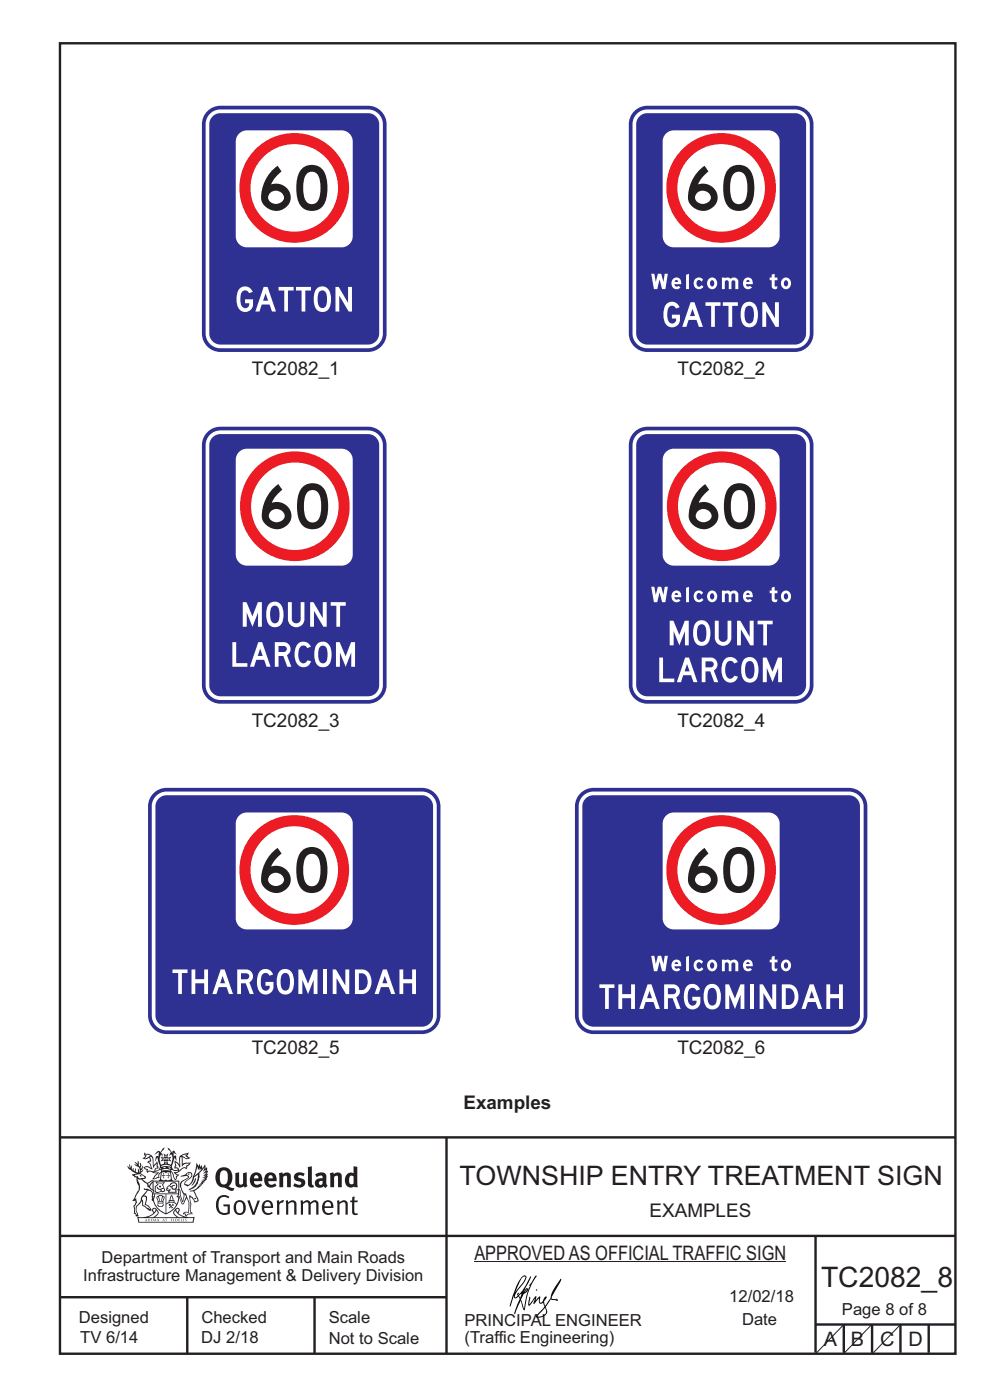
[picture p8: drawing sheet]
<svg xmlns="http://www.w3.org/2000/svg" width="210mm" height="297mm" viewBox="0 0 210 297" stroke-linecap="round" stroke-linejoin="round" font-family="sans-serif">
<defs><g id="words">
<text font-size="6" fill="#231f20" x="174.2" y="273">TC2082_8</text>
<text font-size="5.7" fill="#231f20" x="97.5" y="251.3">TOWNSHIP ENTRY TREATMENT SIGN</text>
<g font-size="4.2" fill="#231f20">
<text x="100.6" y="267.2">APPROVED AS OFFICIAL TRAFFIC SIGN</text>
<text x="174.7" y="285.6">A</text>
<text x="180.5" y="285.6">B</text>
<text x="186.7" y="285.6">C</text>
<text x="192.7" y="285.6">D</text>
</g>
<g font-size="4" fill="#231f20">
<text x="53.4" y="79.5">TC2082_1</text>
<text x="143.7" y="79.5">TC2082_2</text>
<text x="53.4" y="154.3">TC2082_3</text>
<text x="143.7" y="154.3">TC2082_4</text>
<text x="53.4" y="223.7">TC2082_5</text>
<text x="143.7" y="223.7">TC2082_6</text>
<text x="98.3" y="235.3">Examples</text>
<text x="137.8" y="258.2">EXAMPLES</text>
</g>
<g font-size="3.5" fill="#231f20">
<text x="21.6" y="267.9">Department of Transport and Main Roads</text>
<text x="17.7" y="271.8">Infrastructure Management &amp; Delivery Division</text>
<text x="16.7" y="280.6">Designed</text>
<text x="42.7" y="280.6">Checked</text>
<text x="69.7" y="280.6">Scale</text>
<text x="98.5" y="281.3">PRINCIPAL ENGINEER</text>
<text x="154.7" y="276.2">12/02/18</text>
<text x="157.4" y="281.2">Date</text>
<text x="178.6" y="278.9">Page 8 of 8</text>
<text x="17" y="284.8">TV 6/14</text>
<text x="42.7" y="284.8">DJ 2/18</text>
<text x="69.7" y="285.2">Not to Scale</text>
<text x="98.5" y="284.8">(Traffic Engineering)</text>
</g>
</g></defs>
<g fill="none" stroke="#231f20" stroke-width=".51">
<path d="M12.7 9.2h190v278h-190zM12.7 241.3h190M94.7 241.4v45.8M12.7 275.2h82M12.7 262.2h190.1M39.7 275.2v12M66.7 275.2v12M173 262.1v24.9M173 281h29.6M179 281v6M185 281v6M191 281v6"/>
<path d="M197 281v6"/>
</g>
<g fill="#231f20">
<path d="M47 248.4a2.55 2.55 0 0 0 0 2.7l.3 .2a.81 .81 0 0 0 1-1v-.5a1.04 1.04 0 0 0-1.1-1.5zM46.3 248.1a1.82 1.82 0 0 1 2.1-.2 1.82 1.82 0 0 1 .9 1.8 2.29 2.29 0 0 1-.8 2l.7 .3h.5l-.2 .6a2.87 2.87 0 0 1-2-.7 2.12 2.12 0 0 1-1.7-3.1z" fill-rule="evenodd"/>
<path d="M49.9 248.9l.8-.2v2a.46 .46 0 0 0 .3 .6 .46 .46 0 0 0 .6-.3v-2.1l.7-.2v2.4l.2 .5-.5 .3-.3-.3a1.02 1.02 0 0 1-1.2 .3 1.02 1.02 0 0 1-.6-1.1z" fill-rule="evenodd"/>
<path d="M54 249.5l-.1 .5h.9a.49 .49 0 0 0-.2-.6 .49 .49 0 0 0-.6 .1zM53.4 249.1a1.34 1.34 0 0 1 1.6-.2 1.34 1.34 0 0 1 .6 1.5v.2h-1.7a.77 .77 0 0 0 .5 .8 .77 .77 0 0 0 .9-.4l.3 .5a1.59 1.59 0 0 1-2 .2 1.59 1.59 0 0 1-.5-2.1z" fill-rule="evenodd"/>
<path d="M57 249.5l-.1 .5h1a.49 .49 0 0 0-.2-.6 .49 .49 0 0 0-.7 .1zM56.4 249.1a1.34 1.34 0 0 1 1.6-.2 1.34 1.34 0 0 1 .7 1.5v.2h-1.8a.77 .77 0 0 0 .5 .8 .77 .77 0 0 0 .9-.4l.4 .5a1.59 1.59 0 0 1-2.1 .2 1.59 1.59 0 0 1-.5-2.1z" fill-rule="evenodd"/>
<path d="M59.2 248.9l.7-.2 .1 .4a.95 .95 0 0 1 1-.3 .95 .95 0 0 1 .7 .8v2.3h-.8v-2.3a.46 .46 0 0 0-.8 .1v2.2h-.8z" fill-rule="evenodd"/>
<path d="M62.6 249.1a1.75 1.75 0 0 1 2-.1l-.2 .5-.6-.2a.43 .43 0 0 0-.6 .3l.4 .3a1.04 1.04 0 0 1 1.2 1.1 1.04 1.04 0 0 1-1.4 1l-1.2-.4 .3-.6 1 .4 .4-.4a.88 .88 0 0 0-1-.5l-.4-.2-.1-.4z" fill-rule="evenodd"/>
<path d="M65.3 247.6l.8-.2 .1 3.8 .3 .2 .1 .4a.88 .88 0 0 1-1 0 .88 .88 0 0 1-.3-1z" fill-rule="evenodd"/>
<path d="M67.8 250.6a.43 .43 0 0 0-.1 .7 .43 .43 0 0 0 .7-.1v-.7zM66.8 249.1a1.7 1.7 0 0 1 2.4 .1v1.9l.3 .4-.4 .5-.5-.4a1.03 1.03 0 0 1-1.7-.1 1.03 1.03 0 0 1 .8-1.5h.7v-.4a.8 .8 0 0 0-1.2 .1z" fill-rule="evenodd"/>
<path d="M70 248.9l.7-.2 .1 .4a.95 .95 0 0 1 1-.3 .95 .95 0 0 1 .7 .8v2.3h-.8v-2.3a.46 .46 0 0 0-.8 .1v2.2h-.8z" fill-rule="evenodd"/>
<path d="M74.3 249.5a1.48 1.48 0 0 0 0 1.7h.5l.2-.1v-1.5l-.3-.2zM75 247.4l.8 .1 .1 4.4h-.7l-.1-.2a1.26 1.26 0 0 1-1.4 0 1.26 1.26 0 0 1-.5-1.3 1.29 1.29 0 0 1 .4-1.4 1.29 1.29 0 0 1 1.4-.1z" fill-rule="evenodd"/>
<path d="M46.4 253.9a1.72 1.72 0 0 1 2.3 0l-.3 .3a1.24 1.24 0 0 0-1.4-.2 1.24 1.24 0 0 0-.6 1.4 1.49 1.49 0 0 0 1.2 1.9l.7-.1v-1.3h-.8l-.1-.4h1.3v1.9a1.93 1.93 0 0 1-2.2 0 1.93 1.93 0 0 1-.7-2.2l.2-.8z" fill-rule="evenodd"/>
<path d="M50.4 255.1a1.65 1.65 0 0 0 .2 2.2 .99 .99 0 0 0 1-1.4 .78 .78 0 0 0-.4-.8 .78 .78 0 0 0-.8 0zM50 254.9a1.33 1.33 0 0 1 1.6-.1 1.33 1.33 0 0 1 .5 1.4 1.31 1.31 0 0 1-1.3 1.6 1.31 1.31 0 0 1-1.2-1.6v-.6z" fill-rule="evenodd"/>
<path d="M52.5 254.7l.4-.1 .9 2.6 .8-2.5h.5l-1.1 3h-.5z" fill-rule="evenodd"/>
<path d="M56.3 255.2l-.2 .7h1.3a.7 .7 0 0 0-.3-.8 .7 .7 0 0 0-.8 .1zM55.9 255a1.22 1.22 0 0 1 1.5-.2 1.22 1.22 0 0 1 .5 1.5h-1.8a.93 .93 0 0 0 .5 1 .93 .93 0 0 0 1.1-.2l.2 .3a1.43 1.43 0 0 1-1.8 .1 1.43 1.43 0 0 1-.6-1.7z" fill-rule="evenodd"/>
<path d="M58.7 254.7l.4-.1 .1 .5 .4-.4 .6-.1-.2 .5a.66 .66 0 0 0-.8 .7v1.9h-.4z" fill-rule="evenodd"/>
<path d="M60.6 254.7l.4-.1 .1 .5a.94 .94 0 0 1 1-.5 .94 .94 0 0 1 .8 .8v2.3h-.5l-.1-2.5a.81 .81 0 0 0-1.2 .3v2.2h-.4z" fill-rule="evenodd"/>
<path d="M63.7 254.7l.5-.1 .1 .5 .4-.3a.78 .78 0 0 1 1.1 .3 .9 .9 0 0 1 1-.5 .9 .9 0 0 1 .8 .8v2.3h-.5l-.1-2.5a.67 .67 0 0 0-1.1 .3v2.2h-.5v-2.4l-.4-.3-.7 .4v2.3h-.5z" fill-rule="evenodd"/>
<path d="M69 255.2l-.1 .7h1.3a.7 .7 0 0 0-.3-.8 .7 .7 0 0 0-.9 .1zM68.7 255a1.22 1.22 0 0 1 1.5-.2 1.22 1.22 0 0 1 .5 1.5h-1.8a.93 .93 0 0 0 .4 1 .93 .93 0 0 0 1.2-.2l.1 .3a1.44 1.44 0 0 1-1.7 .1 1.44 1.44 0 0 1-.6-1.7z" fill-rule="evenodd"/>
<path d="M71.4 254.7l.5-.1 .1 .5a.94 .94 0 0 1 1-.5 .94 .94 0 0 1 .8 .8v2.3h-.5l-.1-2.5a.81 .81 0 0 0-1.2 .3v2.2h-.4z" fill-rule="evenodd"/>
<path d="M74.7 253.9l.5-.1v.9h.7l-.1 .3h-.6v2.2l.1 .2h.5l.1 .3a.75 .75 0 0 1-1.2-.6v-2.1h-.4v-.3h.4z" fill-rule="evenodd"/>
<path d="M30.8 244.9l1.1 .3-.9 .5h-.4l.6-.5zM31.8 245.4h.2a2.44 2.44 0 0 1 .4 1.9l.1 .5 .7-1-.1 .6 .3 .3a.57 .57 0 0 0-.6 .7l-1-.1-.5 .2 .2-.5-.8-.3 .7-.1 .9 .5 .1-.1-.6-1.3-.2-.2h.5zM30.7 244.4l-.1 .5 .2 .4-.6 .4a1.04 1.04 0 0 0 1.4-.1l.2 .6-.3 .1-.2 .4a.94 .94 0 0 1 .8 1.1l-.2-.1a1.16 1.16 0 0 0-1.5-.1l.3 .4 .4 .2 .1 .5 .2 .1 .1-.2a.94 .94 0 0 1 1.1 .2l.8 .1-1.2 1.2a1.13 1.13 0 0 0 1.2-.2l.4-.1-.1-.4 .5-.8a.83 .83 0 0 0-.6 1.1l-.3-.1-.7 .4 1.1-1.4-.5 .1-.5-.1 1.3-.5-.1-.1-.9 .4v-.3l.2-.2 .3 .1 .1-.3-.2-.4v-.6l-.1-.4-.7 1v-.7a1.42 1.42 0 0 0-1.6-1.8z" fill-rule="evenodd"/>
<path d="M38.5 245.2l.5-.2 .7-.1-.6 .3 .8 .5h-.3zM38.3 245.5l.2-.1 .1 2a1.69 1.69 0 0 1 1.6-.6l-.8 .5 .1 .5a1.1 1.1 0 0 0-1.5 .6l-.1-.5-.2-.2h-.5l.3-.4-.3-.7a1.42 1.42 0 0 1 .8 1.1l.2-.1zM37.1 246.2l.1 1-.2 .3 .1 .4h.5l.1 .2a.96 .96 0 0 1-1.1-.1l-.1 .1a1.06 1.06 0 0 0 1.3 .2v.1a.72 .72 0 0 1-1 .2l.3 .5 .6 .2-.4 .2-.1 .6-.2-.3-.4-1.1-.4-.4 .4 .9a1.54 1.54 0 0 0 .7 1.2l.2-.3a.58 .58 0 0 1 .4-.8l.2-.1h-.3l-.5-.3 .9-.5a.93 .93 0 0 1 1.2-.5v.2l.2-.2 .1-.5a.99 .99 0 0 0 .7-.8l-1.3 .1-.3 .2-.1-1.4 .9 .4 .9-.3h-.4l-.5-.4 .4-.7-.6 .2a1.46 1.46 0 0 0-1.4 2.1v.4l-.2-.4z" fill-rule="evenodd"/>
<path d="M35.6 248.9l.2 .1-.1 .3 .4 .1h-.4v.6l-.1-.6h-.3l.3-.1z" fill-rule="evenodd"/>
<path d="M34.6 248.9l.2 .1v.3l.3 .1h-.3l-.1 .6v-.6h-.4l.4-.1z" fill-rule="evenodd"/>
<path d="M34.3 248.8a.57 .57 0 0 1 .9 .2 .57 .57 0 0 1 .9-.2l.2 1.4h-.2a.57 .57 0 0 1-.9 0 .69 .69 0 0 1-1.1 0zM34.2 248.1l-.3 2.1-.2 .4h3l-.2-.4-.3-2.1h-.2v.2l-.8-.1-.8 .1v-.2z" fill-rule="evenodd"/>
<path d="M34.2 252.4a.3 .3 0 0 0 .6 0 .3 .3 0 0 0-.6 0zM33.3 250.9l.3 .3-.3 .4a.79 .79 0 0 0 0 1.3l.8-.2-.1-.3a.55 .55 0 0 1-.7-.6l.1-.1 .2 .3 .3 .2 .8-.2-.4-.7 .4-.4-.7 .2zM33 250.7l1.1 .2 .9-.2-.4 .6 .4 1.2a.56 .56 0 0 1-.8 .3l-.2 .1a.73 .73 0 0 1-.9 .1 .73 .73 0 0 1-.3-1v-.4l.6-.4z" fill-rule="evenodd"/>
<path d="M35.6 251.8l.7-.4a.58 .58 0 0 1 1-.1 .58 .58 0 0 1-.4 .9l-.3-.3a.43 .43 0 0 1 .6-.4 .57 .57 0 0 0-.8 .2l-.2-.1-.3 .1 .4 .2a.55 .55 0 0 0 .9 .4v.5h-1.3l.3-.4-.1-.1-.6 .1 .2-.3-.2-.1zM35.4 251.8l-.1 .2a.39 .39 0 0 0 .2 .6h.3l-.2 .4h1.9l-.1-.8a.86 .86 0 0 0-.1-1.3 .86 .86 0 0 0-1.3 .4z" fill-rule="evenodd"/>
<path d="M36 254.8h.8v.2h-.8zM36.4 253.8l.2 .8h-.4zM36.4 253.5l-.3 .5-.1 .6h-.2v.4l-.7 .4 .2 .1a1.48 1.48 0 0 1 2.1 .2l.2-.1-.6-.5v-.5h-.2l-.1-.6z" fill-rule="evenodd"/>
<path d="M35.8 255.4l.4 .1 .1 .3 .3-.2-.2-.2a.38 .38 0 0 1 .5 .5l-.2-.2-.3 .2 .3 .2-.3 .3-.1-.4-.4 .4-.1-.2 .4-.3-.1-.1-.2 .1z" fill-rule="evenodd"/>
<path d="M34.5 254h.2v.2l-.2 .6h-.2zM33.6 255.3h.9v.2a.55 .55 0 0 1-.8 .4v-.2l-.2-.1zM33.4 254h.2l.2 .8h-.2zM33.6 255l.8-.1 .1 .2h-.8zM33.8 253.7h.5l-.2 1.1h-.1zM33.3 253.8l-.1 .3 .3 1.1a.48 .48 0 0 0-.1 .6 .48 .48 0 0 0 .5 .2h.5a.49 .49 0 0 0 .2-.8l.3-1.1-.1-.3a1.42 1.42 0 0 0-1.5 0z" fill-rule="evenodd"/>
<path d="M33.7 251.5l.4 .1 .1 .3h-.3z" fill-rule="evenodd"/>
<path d="M41.3 250.1l.3-.2-.2 .8-.6 .8h-.2l.5-.7z" fill-rule="evenodd"/>
<path d="M39.7 249l.3-.2 .5 .2a.88 .88 0 0 1-.6 1.1 1.22 1.22 0 0 0-.8 1.3l.5 .2a.72 .72 0 0 0 .9-.4l.5-.8 .2-.6 .8-.6v.2a2.85 2.85 0 0 1-2 2.9l.1 .1a2.13 2.13 0 0 0 1.9-1.5v-.3a2.01 2.01 0 0 0 .3-1.7l1.1-1.3-.4 1 .7-.5-.7 1 .8-.4-.8 .8 .7-.2-.9 .6 .8-.1-.8 .4h.7l-.8 .3 .3 .2h-.4l.2 .3h-.4l.2 .3h-.4l.1 .2h-.1a2.16 2.16 0 0 1-2 1.1l.1 .2 .4-.1a.76 .76 0 0 1 .7 .8l.5 1.2-.6 .2a1.45 1.45 0 0 0-1.1-1.3l.2 1.8-.1 1.8 .4 .3a1.07 1.07 0 0 0-1.2 .4v-.3l-.5-.2a.87 .87 0 0 1 1.1-.1v-.7a4.4 4.4 0 0 0-.6-3.1l-.1-.3h-.2a2.16 2.16 0 0 1-.7-2.2l.3-.4 1.2-.7a.55 .55 0 0 0-.4-.8zM37.8 252.4a.76 .76 0 0 1 .3 1.1l.6 1.6 .4-1.7 .2 .1a.61 .61 0 0 1-.1 .9l-.3 .8-.2 .1-.7-1.6-.3 .1a1.18 1.18 0 0 0 .1-1.4zM41.8 247.5l.2 .7 .3-.5v.6l.4-.5a1.9 1.9 0 0 1-1.2 1.4l-.3 .3zM38.2 249.6l1.4-.2 .2 .2v.3l-.5 .2a1.26 1.26 0 0 0-.9 1.9l.2 .7a1.84 1.84 0 0 1 .1 2.1l-.4-1.4a.96 .96 0 0 0-.4-1.2l-.4 .2a.78 .78 0 0 1 0 1.3l.1 .3h.4l.4 1.1a.38 .38 0 0 0 .2 .4 .38 .38 0 0 0 .4-.1l.6-1.2a2.94 2.94 0 0 1 .4 2.5l-.1 .4h-.8l-.3 .4v.2l.4-.1 .1 .4 .2 .1a1.02 1.02 0 0 1 1.3-.5v-.4l-.3-.1 .1-1.8-.3-1.3h.1a1.14 1.14 0 0 1 .8 1 .63 .63 0 0 0 .8-.2 .63 .63 0 0 0-.2-.9l-.6-1.2 .9-.6 .2-.4h.3l-.1-.2h.4l-.1-.3h.3l-.1-.3 .5-.1-.2-.2 .6-.4v-.2h-.2l.4-.5h-.3l.3-.5-.4 .1 .4-.5v-.3l-.3 .2 .2-.7-.1-.2-.4 .3v-.8l-.6 .8-.2-.8-.2 .5-.3-.7-.1 .6-.5-.8-.1 1.4-.6 1.8a1.81 1.81 0 0 1-1 1.5l-.6-.2a1.75 1.75 0 0 1 1.1-1.2 .75 .75 0 0 0 .1-1.3 .75 .75 0 0 0-1.2 .4z" fill-rule="evenodd"/>
<path d="M41.2 254.1h.3l.2 .2-.4 .1z" fill-rule="evenodd"/>
<path d="M29.4 258.4h11.6l-.1 .8h-11.4zM31.3 258.2l.5-.1a2.48 2.48 0 0 0 1.4-1.3l.3 .5-.5 .6-.5 .3zM32.5 256.6l.3-.2 .2 .1-.3 .7zM37.2 256.8a2.65 2.65 0 0 0 1.8 1.4h-1.1l-.5-.3-.5-.6zM37.4 256.5l.2-.1 .3 .2-.3 .6zM29.2 258.2l.1 1.2h11.8l.2-1.1-.2-.1a4.1 4.1 0 0 1-3.3-.9l.3-.4-.1-.6a1.06 1.06 0 0 0-1.3 1l.2 .4 .6 .5h-4.7l.3-.1a.84 .84 0 0 0 .6-.8 .84 .84 0 0 0-.5-.8l-.3-.2h-.5l-.1 .6 .3 .4a4.2 4.2 0 0 1-3.4 .9z" fill-rule="evenodd"/>
<path d="M31 258.7l.1 .2h-.2zM31 258.5l-.3 .6 .4-.2 .2 .2z" fill-rule="evenodd"/>
<path d="M31.3 258.6h.3v.4a.25 .25 0 0 0 .2-.1 .25 .25 0 0 0-.1-.3h.1a.29 .29 0 0 1 0 .4 .29 .29 0 0 1-.4 0 .29 .29 0 0 1 0-.4z" fill-rule="evenodd"/>
<path d="M32.2 258.6a.22 .22 0 0 1 .3 .2 .22 .22 0 0 1-.3 .2zM32 258.6l.1 .4a.33 .33 0 0 0 .4 0 .33 .33 0 0 0 0-.4 .33 .33 0 0 0-.5 0z" fill-rule="evenodd"/>
<path d="M32.9 258.7l.1 .2h-.2zM32.9 258.5l-.2 .6 .3-.2 .2 .2z" fill-rule="evenodd"/>
<path d="M33.3 258.6h.2l.1 .1 .2-.1-.2 .2 .2 .3-.3-.3-.1 .3h-.1l.2-.3z" fill-rule="evenodd"/>
<path d="M34.7 258.7l.1 .2h-.2zM34.7 258.5l-.3 .6 .4-.2 .2 .2z" fill-rule="evenodd"/>
<path d="M35 258.5h.5l-.2 .1v.5h-.2l.1-.5z" fill-rule="evenodd"/>
<path d="M36.2 258.6l.3-.1-.1 .1v.2h.1h-.1v.3h-.2z" fill-rule="evenodd"/>
<path d="M36.7 258.6h.2v.5h-.2z" fill-rule="evenodd"/>
<path d="M37.3 258.6a.22 .22 0 0 1 .3 .2 .22 .22 0 0 1-.3 .2zM37.1 258.6v.4a.33 .33 0 0 0 .5 0 .33 .33 0 0 0 0-.4 .33 .33 0 0 0-.5 0z" fill-rule="evenodd"/>
<path d="M37.8 258.6l.4-.1-.2 .1v.2h.1h-.1v.2l.2 .1h-.4z" fill-rule="evenodd"/>
<path d="M38.4 258.6h.2l-.1 .4 .2 .1h-.3z" fill-rule="evenodd"/>
<path d="M38.9 258.6h.2v.5h-.2z" fill-rule="evenodd"/>
<path d="M39.3 258.6h.2h-.1l.2 .3-.2 .2-.1-.1v-.1l.2 .1z" fill-rule="evenodd"/>
<path d="M34.2 247.4a1.51 1.51 0 0 1 2 .2 2.67 2.67 0 0 0-2.1 0zM35.7 247.6l.4 .1 .1 .3-.4-.1zM34.6 247.6h.5l.1 .2h-.4zM34 247.8l.3 .2h-.3zM34.9 246.9l.3-.2 .3 .2zM34.9 245.6l.2 .1v.3h-.2zM35 245.1l.2 .2 .2-.2-.1 .3h-.2zM35.1 246.3h.2l.1 .4-.2-.2-.2 .2zM35.3 245.7l.2-.1v.4h-.2zM34.4 245.7h.3l.1 .3-.4 .1 .2-.2zM35.7 245.7h.3l-.2 .2 .2 .2-.4-.1zM32.7 244.9l1-.5-.1 1-.2-.2-.3 .2-.3 1.1 .5-1 .3 .9a1.84 1.84 0 0 1 .2 1.7l.4 .1a2.48 2.48 0 0 1 2.2 0l.2-.2-.2-.7 .7-1.8 .4 .7-.2-1-.2-.1-.2 .3v-.9l.6 .4-.6-.8-.3 .1-.1 .4-.5-.9-.5-.3 .2 .5 .6 .5-.5 .8 .4-.4a2.06 2.06 0 0 1 0 2.3l-.5-.2-.2-.6 .1-.1 .8 .2-.4-.5 .4-.5-.7 .2-.2-.2 .2-.7-.5 .4-.5-.4 .2 .7-.2 .2-.7-.2 .4 .5-.4 .5 .8-.2 .1 .1-.2 .6-.5 .2a2.02 2.02 0 0 1 0-2.2l.3 .5-.1-.7-.3-.1 .8-1.2-.4 .3-.5 .8-.2-.3a.8 .8 0 0 0-.8 .5z" fill-rule="evenodd"/>
<path d="M29.2 250.1l.3 .1a.61 .61 0 0 1 .8 .4l.3 .2a.8 .8 0 0 1 .6 1l.4 .1 .5 .5a1 1 0 0 1 .5 1.1l-.1 .7v-.5h-.1a.96 .96 0 0 0-.8-1.3l-.2-.2h-.7l-.1-.1-.1 .1 .1 .3h.6l-1.2 1.3-.2 1-.4 .6a1.33 1.33 0 0 0-.5 1.8l.2 .5a1.26 1.26 0 0 1-.5-1.5l-.1-.3a1.56 1.56 0 0 0 .4-1.7l-.3 .2 .2-.5a3.2 3.2 0 0 0 .7-3zM30.4 253.9h.4a2.06 2.06 0 0 1-.1 1.6l.7 .5 .4 .4-.6-.1-.8-.6-.1-.9a.51 .51 0 0 1 .1-.9zM28.6 249.3a1.52 1.52 0 0 1 2.1 .5l-1.1 .2-.2-.1-.1-.4h-.5zM27.5 247v.8l-.3-.4h-.1a3.1 3.1 0 0 0 1.9 1.6l-1 .1 .5 .6 .5 .1 .1 1.1a1.84 1.84 0 0 1-.3 2.5l-.4 .9-.3 .4 .2 .1 .4-.1 .1 .4-.2 .5-.3 .2 .1 1.7h.2l.3 .5 .1 .1 .4-.1-.1-.5a1.3 1.3 0 0 1-.1-1.7l.9-1 .1 1.1 .6 .2 .5 .5 .1-.1 .2 .3h.5a1.85 1.85 0 0 0-1.2-1.4l.1-.3a1.39 1.39 0 0 0 0-1.4l-.5-.1 .5-.5a.66 .66 0 0 1 .9-.4 .66 .66 0 0 1 .3 .9l-.1 .4 .2-.1v.2l-.1 .3 .2 .5 .1-.3a2.24 2.24 0 0 0 .1-2.2 .73 .73 0 0 1-.7-.7 .73 .73 0 0 1 .6-.7v-.2a.94 .94 0 0 0-.9 .8 .48 .48 0 0 1-.1-.6 .48 .48 0 0 1 .5-.2l.5-.3a.51 .51 0 0 0-.8 .2l-.5 .2-1-.8h.6l.2-.5-1.2-.7 .5-.5v-.3l-.5 .4 .1-.2a.69 .69 0 0 0 .2-1v.4l-.2 .3v-1.1l-.3-.2 .1 .6-.1 .2-.4-1.3v.7l-.6-.4 .5 .7-.6-.2 .3 .3a1 1 0 0 1 .7 1.4l-.2-.8v.9l-.5-.2v-.8l-.2 .7-.2-.1-.1-.6-.2 .4-.2-.2 .1-.7-.2 .5z" fill-rule="evenodd"/>
<path d="M29.6 249.4l.2-.1 .3 .2z" fill-rule="evenodd"/>
<path d="M32.4 250.5h5.6v2l-.2-.1v-1.7h-5.2v2.5h5.2v-.8l.1 .2-.1 1.1v-.3h-2.5v4a4.1 4.1 0 0 0 2.6-3.6l.1-.1a4 4 0 0 1-2.8 3.9 4.2 4.2 0 0 1-2.8-4.7l.1 1.2 .1-.1a3.8 3.8 0 0 0 2.5 3.4v-4h-2.5l-.2-.9z" fill-rule="evenodd"/>
<circle cx="40" cy="249.1" r=".17"/>
</g>
<path d="M100.6 267.7h66.2" fill="none" stroke="#231f20" stroke-width=".21"/>
<g fill="#000001">
<path d="M111.6 273.7l.2-.2-.5 .7zM110.4 274.5l.3 .1-.3 .7-.3-.4zM110.9 270.9l.5-.1a9.3 9.3 0 0 1-2 3.2l-.1 .2 1-2.5zM110.6 271a14.7 14.7 0 0 0-2.2 4.9l-.3 1.2 .1 .1 .8-2.4a.42 .42 0 0 0 .2 .7 .42 .42 0 0 0 .6-.3l.2-.2 .2 .6-1.1 3.1h.2l1.1-2.8 .6 1.9 .2 .2 .2-.5a13.5 13.5 0 0 1 2-6.2l.5-.5-.2-.2-1.6 2.1 .4-.1a14.9 14.9 0 0 0-1.3 5.1l-.4-1.2a1.39 1.39 0 0 1 .2-1.8l.1-.2a.92 .92 0 0 0 .8-1.2 .75 .75 0 0 0-.7 .7l-.2 .2 1.6-3.4h-.1l-.4 .7a10.5 10.5 0 0 1-2.2 3.2l.2-.4a.32 .32 0 0 0-.4 .2 .32 .32 0 0 0 .1 .4l-.5 .4a3.2 3.2 0 0 1 1.1-2.3l.5-.6a2.49 2.49 0 0 0 .7-1.6l-.3-.2z" fill-rule="evenodd"/>
<path d="M115.6 277.5a1.15 1.15 0 0 1 .1 1.3 1.15 1.15 0 0 1-1.2 .5h-.5zM112.3 275.1l-.3 1.7 .3 .2 1.2-1.5-.3 1.1 1.1-1.2a.94 .94 0 0 0 .4 1.2l.5-.3 .3 .9-1.2 1.3a.98 .98 0 0 0-.5 1 1.9 1.9 0 0 0 2.3-1.3l-.1-.3a1.02 1.02 0 0 1 .3-1.4l.5-.9 1.5 .3-.2-.5v.3l-1.1-.2v-.2l2-3.6 .1-.3-.1-.1-1.8 2.7a6.6 6.6 0 0 1-1.5 3l-.2-.2a1.01 1.01 0 0 1 .4-1.4l.1-.2-.3-.2-.3 .5-.2 .5-.5 .4-.2-.4 .1-.9-.2-.1-.8 .9 .2-.9h-.1l-1.4 1.7 .2-1.4v-.1z" fill-rule="evenodd"/>
<path d="M113.7 273.5l.3 .3h-.3z" fill-rule="evenodd"/>
</g>
<path d="M179 281l-6 6.2M184.9 281l-5.9 6.2M191 281l-5.9 6.2" fill="none" stroke="#231f20" stroke-width=".21"/>
<path d="M44 23.6a3.9 3.9 0 0 1 2.7-1.2h31.4a3.9 3.9 0 0 1 3.9 4v44.3a3.9 3.9 0 0 1-3.9 4h-31.4a3.9 3.9 0 0 1-3.9-4v-44.3a3.9 3.9 0 0 1 1.2-2.8z" fill-rule="evenodd" fill="#2e3092"/>
<path d="M44.3 24.4a3.1 3.1 0 0 1 2.4-1.2h31.4a3.1 3.1 0 0 1 3.1 3.2v44.3a3.1 3.1 0 0 1-3.1 3.2h-31.4a3.1 3.1 0 0 1-3.1-3.2v-44.3l.1-.8z" fill-rule="evenodd" fill="#fff"/>
<path d="M45.3 24.5l.9-.4 .5-.1h31.4a2.36 2.36 0 0 1 2.3 2.4v44.3a2.36 2.36 0 0 1-2.3 2.4h-31.4a2.36 2.36 0 0 1-2.3-2.4v-44.3a2.35 2.35 0 0 1 .9-1.9z" fill-rule="evenodd" fill="#2e3092"/>
<g fill="#fff">
<path d="M50.8 61.3a1.68 1.68 0 0 1 2.8 .6l-.8 .3a.91 .91 0 0 0-1-.6 .91 .91 0 0 0-.7 1 2.46 2.46 0 0 0 .7 2.8 .88 .88 0 0 0 1.1-1.1h-.9v-.8h1.7a2.11 2.11 0 0 1-.8 2.4 1.85 1.85 0 0 1-1.9-.1 1.85 1.85 0 0 1-.8-1.8v-.4a3.5 3.5 0 0 1 .6-2.3z"/>
<path d="M59.1 60.9h3.2v.7h-1.2v4.5h-.8v-4.5h-1.2z"/>
<path d="M62.8 60.9h3.2v.7h-1.2v4.5h-.8v-4.5h-1.2z"/>
<path d="M71.2 60.9h.6l2 3.4v-3.4h.9v5.2h-.7l-2-3.4v3.4h-.8z"/>
<path d="M55.9 60.9h.9l1.7 5.2h-.8l-.5-1.5h-1.7l-.5 1.5h-.8zM56.3 62.2l-.5 1.6h1.1z"/>
<path d="M67.2 61.3a4 4 0 0 0 .1 4.5 1.76 1.76 0 0 0 1.9 .2 1.76 1.76 0 0 0 1-1.7 3 3 0 0 0-1.4-3.5 1.71 1.71 0 0 0-1.6 .5zM67.8 61.8a.97 .97 0 0 1 1.1 0 .97 .97 0 0 1 .4 1v1.5a.91 .91 0 0 1-.7 1 .91 .91 0 0 1-1.1-.6l-.1-1.7 .1-.7z"/>
</g>
<path d="M50.9 28.2l.9-.5h.6h20.1a2.36 2.36 0 0 1 2.3 2.3v20.1a2.36 2.36 0 0 1-2.3 2.4h-20.1a2.36 2.36 0 0 1-2.4-2.4v-20.1a2.35 2.35 0 0 1 .9-1.8z" fill-rule="evenodd" fill="#fff"/>
<circle cx="62.4" cy="39.9" r="11.6" fill="#ed1c24"/>
<circle cx="62.4" cy="39.9" r="9.3" fill="#fff"/>
<g fill="#231f20">
<path d="M57.9 36a7.9 7.9 0 0 0-2.4 6.8 3.2 3.2 0 0 0 3.5 1.9 3.2 3.2 0 0 0 2.7-2.8 3.1 3.1 0 0 0-4.2-2.8 6.3 6.3 0 0 1 2.2-2.7l-.8-1.2zM57.3 40.9a1.7 1.7 0 0 1 1.9-.3 1.7 1.7 0 0 1 1 1.6 1.78 1.78 0 0 1-1.8 1.1 1.78 1.78 0 0 1-1.5-1.4l.1-.5z"/>
<path d="M64.2 35.6a5.4 5.4 0 0 0-1.4 4.3 5.2 5.2 0 0 0 1.5 4.3 3.2 3.2 0 0 0 5-2.4 7.9 7.9 0 0 0-.9-5.8 3.1 3.1 0 0 0-4.2-.4zM65.3 36.7a1.66 1.66 0 0 1 1.7 0 1.66 1.66 0 0 1 .8 1.5l.1 .8a4.8 4.8 0 0 1-.9 4 1.66 1.66 0 0 1-1.7 .1 1.66 1.66 0 0 1-.8-1.5l-.1-.8a4.8 4.8 0 0 1 .9-4.1z"/>
</g>
<path d="M134.5 23.6a3.9 3.9 0 0 1 2.8-1.2h31.3a3.9 3.9 0 0 1 4 4v44.3a3.9 3.9 0 0 1-4 4h-31.3a3.9 3.9 0 0 1-3.9-4v-44.3a3.9 3.9 0 0 1 1.1-2.8z" fill-rule="evenodd" fill="#2e3092"/>
<path d="M134.9 24.4a3.1 3.1 0 0 1 2.4-1.2h31.3a3.1 3.1 0 0 1 3.2 3.2v44.3a3.1 3.1 0 0 1-3.2 3.2h-31.3a3.1 3.1 0 0 1-3.1-3.2v-44.3l.1-.8z" fill-rule="evenodd" fill="#fff"/>
<path d="M135.8 24.5l1-.4 .5-.1h31.3a2.36 2.36 0 0 1 2.4 2.4v44.3a2.36 2.36 0 0 1-2.4 2.4h-31.3a2.36 2.36 0 0 1-2.3-2.4v-44.3a2.35 2.35 0 0 1 .8-1.9z" fill-rule="evenodd" fill="#2e3092"/>
<g fill="#fff">
<path d="M141.3 64.5a1.68 1.68 0 0 1 2.9 .7l-.8 .3a.91 .91 0 0 0-1.1-.6 .91 .91 0 0 0-.7 .9 2.46 2.46 0 0 0 .7 2.8 .88 .88 0 0 0 1.1-1h-.9v-.8h1.7a2.11 2.11 0 0 1-.7 2.4 1.85 1.85 0 0 1-2-.1 1.85 1.85 0 0 1-.8-1.8v-.4a3.5 3.5 0 0 1 .6-2.4z"/>
<path d="M149.6 64.1h3.2v.8h-1.2v4.4h-.8v-4.4h-1.2z"/>
<path d="M153.3 64.1h3.2v.8h-1.2v4.4h-.8v-4.4h-1.2z"/>
<path d="M161.7 64.1h.7l2 3.4v-3.4h.8v5.2h-.7l-2-3.3v3.3h-.8z"/>
<path d="M146.5 64.1h.8l1.8 5.2h-.9l-.5-1.4h-1.6l-.5 1.4h-.9zM146.9 65.5l-.5 1.6h1z"/>
<path d="M157.7 64.5a4 4 0 0 0 .2 4.6 1.76 1.76 0 0 0 1.9 .1 1.76 1.76 0 0 0 .9-1.6 3 3 0 0 0-1.3-3.5 1.71 1.71 0 0 0-1.7 .4zM158.4 65.1a.97 .97 0 0 1 1.1-.1 .97 .97 0 0 1 .4 1.1v1.5a.91 .91 0 0 1-.8 1 .91 .91 0 0 1-1-.7l-.2-1.6 .2-.8z"/>
</g>
<path d="M141.4 28.2l1-.5h.5h20.1a2.36 2.36 0 0 1 2.4 2.3v20.1a2.36 2.36 0 0 1-2.4 2.4h-20.1a2.36 2.36 0 0 1-2.3-2.4v-20.1a2.35 2.35 0 0 1 .8-1.8z" fill-rule="evenodd" fill="#fff"/>
<circle cx="153" cy="39.9" r="11.6" fill="#ed1c24"/>
<circle cx="153" cy="39.9" r="9.3" fill="#fff"/>
<g fill="#231f20">
<path d="M148.5 36a7.9 7.9 0 0 0-2.4 6.8 3.2 3.2 0 0 0 3.4 1.9 3.2 3.2 0 0 0 2.7-2.8 3.1 3.1 0 0 0-4.1-2.8 6.3 6.3 0 0 1 2.2-2.7l-.9-1.2zM147.9 40.9a1.7 1.7 0 0 1 1.9-.3 1.7 1.7 0 0 1 1 1.6 1.78 1.78 0 0 1-1.8 1.1 1.78 1.78 0 0 1-1.6-1.4l.1-.5z"/>
<path d="M154.8 35.6a5.4 5.4 0 0 0-1.4 4.3 5.2 5.2 0 0 0 1.5 4.3 3.2 3.2 0 0 0 4.9-2.4 7.9 7.9 0 0 0-.8-5.8 3.1 3.1 0 0 0-4.2-.4zM155.8 36.7a1.66 1.66 0 0 1 1.8 0 1.66 1.66 0 0 1 .8 1.5l.1 .8a4.8 4.8 0 0 1-.9 4 1.66 1.66 0 0 1-1.7 .1 1.66 1.66 0 0 1-.9-1.5l-.1-.8a4.8 4.8 0 0 1 .9-4.1z"/>
</g>
<g fill="#fff">
<path d="M138.1 58.1h.7l.3 1.7 .5-1.7h.7l.4 1.7 .3-1.7h.7l-.6 3.2h-.7l-.5-2-.5 2h-.7z"/>
<path d="M145.5 58.3l.6-.2v3.2h-.6z"/>
<path d="M147.4 59.2a1.09 1.09 0 0 1 1.7 .1l-.3 .5a.6 .6 0 0 0-.9-.3 .6 .6 0 0 0-.1 .9 .55 .55 0 0 0 .5 .4 .55 .55 0 0 0 .5-.3l.4 .4a1.2 1.2 0 0 1-1.7 .2 1.2 1.2 0 0 1-.2-1.6z"/>
<path d="M153.1 58.9h.6v.1l.6-.1a1.33 1.33 0 0 0 1.5 0l.4 .1 .4 .5v1.8h-.6v-1.5a.41 .41 0 0 0-.5-.3 .41 .41 0 0 0-.3 .4v1.4h-.6v-1.4a.42 .42 0 0 0-.4-.5 .42 .42 0 0 0-.5 .4v1.5h-.6z"/>
<path d="M163.7 58.3l.6-.2v.8h.6v.5h-.6v1.2l.2 .2 .4-.1-.1 .5a.73 .73 0 0 1-1.1-.4v-1.4h-.4v-.5h.4z"/>
<path d="M142.7 59.2a1.2 1.2 0 0 0-.1 1.6 1.2 1.2 0 0 0 1.5 .4l.2-.2-.4-.3-.6 .1-.2-.5h1.4a1.05 1.05 0 0 0-.5-1.3 1.05 1.05 0 0 0-1.3 .2zM143.2 59.5l.4-.1 .3 .4h-.8z"/>
<path d="M150.3 59.2a1.15 1.15 0 0 0 0 1.8 1.15 1.15 0 0 0 1.7-.3 1.14 1.14 0 0 0-.2-1.5 1.14 1.14 0 0 0-1.5 0zM150.9 59.5a.62 .62 0 0 1 .6 .6 .62 .62 0 0 1-.6 .6 .83 .83 0 0 1 0-1.2z"/>
<path d="M157.9 59.2a1.2 1.2 0 0 0-.2 1.6 1.2 1.2 0 0 0 1.6 .4l.2-.2-.4-.3-.6 .1-.3-.5h1.5a1.05 1.05 0 0 0-.5-1.3 1.05 1.05 0 0 0-1.3 .2zM158.4 59.5l.4-.1 .2 .4h-.7z"/>
<path d="M166 59.2a1.15 1.15 0 0 0-.1 1.8 1.15 1.15 0 0 0 1.8-.3 1.14 1.14 0 0 0-.2-1.5 1.14 1.14 0 0 0-1.5 0zM166.6 59.5a.62 .62 0 0 1 .6 .6 .62 .62 0 0 1-.6 .6 .83 .83 0 0 1 0-1.2z"/>
</g>
<path d="M44 91.7a3.9 3.9 0 0 1 2.7-1.2h31.4a3.9 3.9 0 0 1 3.9 3.9v51a3.9 3.9 0 0 1-3.9 3.9h-31.4a3.9 3.9 0 0 1-3.9-3.9v-51a3.9 3.9 0 0 1 1.2-2.7zM44.8 92a3.1 3.1 0 0 0-1.2 2.4v51a3.1 3.1 0 0 0 3.1 3.1h31.4a3.1 3.1 0 0 0 3.1-3.1v-51a3.1 3.1 0 0 0-3.1-3.1h-31.4l-.7 .1zM45.3 92.6a2.35 2.35 0 0 0-.9 1.8v51a2.36 2.36 0 0 0 2.3 2.3h31.4a2.36 2.36 0 0 0 2.3-2.3v-51a2.36 2.36 0 0 0-2.3-2.3h-31.4l-.5 .1z" fill-rule="evenodd" fill="#2e3092"/>
<g fill="#fff">
<path d="M51.5 127.7h.8l1.2 3.1 1.2-3.1h.8v5.3h-.8v-3.1l-1.1 3.1-1.3-3.1v3.1h-.8z"/>
<path d="M61.1 127.7h.8v3.7a.94 .94 0 0 0 .9 .8 .94 .94 0 0 0 1-.8v-3.7h.8v3.6a1.76 1.76 0 0 1-1.7 1.8 1.76 1.76 0 0 1-1.8-1.7z"/>
<path d="M65.8 127.7h.7l2 3.4v-3.4h.8v5.3h-.7l-2-3.4v3.4h-.8z"/>
<path d="M70.1 127.7h3.2v.8h-1.2v4.5h-.7v-4.5h-1.3z"/>
<path d="M57.1 128.1a4 4 0 0 0 .1 4.6 1.76 1.76 0 0 0 1.9 .2 1.76 1.76 0 0 0 1-1.7 3 3 0 0 0-1.4-3.5 1.71 1.71 0 0 0-1.6 .4zM57.7 128.7a.97 .97 0 0 1 1.1 0 .97 .97 0 0 1 .5 1l-.1 1.5a.91 .91 0 0 1-.7 1 .91 .91 0 0 1-1-.6l-.2-1.7 .1-.7z"/>
</g>
<path d="M50.5 96.1a2.35 2.35 0 0 1 1.9-.9h20.1a2.36 2.36 0 0 1 2.3 2.3v20.1a2.36 2.36 0 0 1-2.3 2.4h-20.1a2.36 2.36 0 0 1-2.4-2.4v-20.1l.1-.5z" fill-rule="evenodd" fill="#fff"/>
<circle cx="62.5" cy="107.4" r="11.6" fill="#ed1c24"/>
<circle cx="62.5" cy="107.4" r="9.3" fill="#fff"/>
<g fill="#231f20">
<path d="M58.1 103.5a7.9 7.9 0 0 0-2.4 6.9 3.2 3.2 0 0 0 3.4 1.9 3.2 3.2 0 0 0 2.7-2.8 3.1 3.1 0 0 0-4.1-2.8 6.3 6.3 0 0 1 2.2-2.8l-.9-1.2zM57.5 108.4a1.7 1.7 0 0 1 1.9-.3 1.7 1.7 0 0 1 1 1.6 1.78 1.78 0 0 1-1.8 1.1 1.78 1.78 0 0 1-1.6-1.3l.1-.6z"/>
<path d="M64.4 103.2a5.4 5.4 0 0 0-1.4 4.2 5.2 5.2 0 0 0 1.5 4.3 3.2 3.2 0 0 0 4.9-2.4 7.9 7.9 0 0 0-.8-5.8 3.1 3.1 0 0 0-4.2-.3zM65.4 104.2a1.66 1.66 0 0 1 1.7 0 1.66 1.66 0 0 1 .9 1.5l.1 .8a4.8 4.8 0 0 1-.9 4.1 1.66 1.66 0 0 1-1.7 0 1.66 1.66 0 0 1-.9-1.5l-.1-.8a4.8 4.8 0 0 1 .9-4.1z"/>
</g>
<g fill="#fff">
<path d="M49.3 136.2h.8v4.5h2.4v.8h-3.2z"/>
<path d="M63.3 136.5a1.75 1.75 0 0 1 2.6 .7l-.7 .3a.94 .94 0 0 0-1.1-.6 .94 .94 0 0 0-.7 1 2.46 2.46 0 0 0 .7 2.8l.6-.1 .5-.5 .8 .2a1.7 1.7 0 0 1-1.8 1.3 1.7 1.7 0 0 1-1.6-1.6 3.8 3.8 0 0 1 .7-3.5z"/>
<path d="M71.3 136.2h.8l1.2 3 1.2-3h.8v5.3h-.8v-3.1l-1.2 3.1-1.2-3.1v3.1h-.8z"/>
<path d="M54.8 136.2h.8l1.8 5.2h-.9l-.5-1.4h-1.6l-.5 1.4h-.9zM55.2 137.6l-.5 1.6h1z"/>
<path d="M59.1 137h1.1a.64 .64 0 0 1 .7 .7 .64 .64 0 0 1-.7 .6h-1.1zM58.3 136.2v5.3h.8v-2.3h1l.8 2.3h.9l-.9-2.5a1.46 1.46 0 0 0 .7-1.6 1.46 1.46 0 0 0-1.4-1.2z"/>
<path d="M67.3 136.6a4 4 0 0 0 .1 4.6 1.76 1.76 0 0 0 1.9 .2 1.76 1.76 0 0 0 1-1.7 3 3 0 0 0-1.4-3.5 1.71 1.71 0 0 0-1.6 .4zM67.9 137.2a.97 .97 0 0 1 1.1-.1 .97 .97 0 0 1 .4 1.1v1.5a.91 .91 0 0 1-.7 1 .91 .91 0 0 1-1.1-.7l-.1-1.6 .1-.7z"/>
</g>
<path d="M134.5 91.7a3.9 3.9 0 0 1 2.8-1.2h31.3a3.9 3.9 0 0 1 4 3.9v51a3.9 3.9 0 0 1-4 3.9h-31.3a3.9 3.9 0 0 1-3.9-3.9v-51a3.9 3.9 0 0 1 1.1-2.7zM134.9 92.5l-.6 1.2-.1 .7v51a3.1 3.1 0 0 0 3.1 3.1h31.3a3.1 3.1 0 0 0 3.2-3.1v-51a3.1 3.1 0 0 0-3.2-3.1h-31.3a3.1 3.1 0 0 0-2.4 1.2zM135.8 92.6a2.35 2.35 0 0 0-.8 1.8v51a2.36 2.36 0 0 0 2.3 2.3h31.3a2.36 2.36 0 0 0 2.4-2.3v-51a2.36 2.36 0 0 0-2.4-2.3h-31.3l-.5 .1z" fill-rule="evenodd" fill="#2e3092"/>
<g fill="#fff">
<path d="M142.1 131.7h.7l1.3 3 1.2-3h.8v5.2h-.8v-3l-1.2 3-1.2-3v3h-.8z"/>
<path d="M151.6 131.7h.9v3.6a.94 .94 0 0 0 .9 .9 .94 .94 0 0 0 .9-.9v-3.6h.8v3.5a1.76 1.76 0 0 1-1.7 1.8 1.76 1.76 0 0 1-1.8-1.7z"/>
<path d="M156.3 131.7h.7l2 3.4v-3.4h.9v5.2h-.8l-1.9-3.4v3.4h-.9z"/>
<path d="M160.7 131.7h3.2v.8h-1.2v4.4h-.8v-4.4h-1.2z"/>
<path d="M147.6 132.1a4 4 0 0 0 .2 4.5 1.76 1.76 0 0 0 1.9 .2 1.76 1.76 0 0 0 .9-1.7 3 3 0 0 0-1.3-3.5 1.71 1.71 0 0 0-1.7 .5zM148.3 132.6a.97 .97 0 0 1 1.1 0 .97 .97 0 0 1 .4 1v1.5a.91 .91 0 0 1-.7 1.1 .91 .91 0 0 1-1.1-.7l-.1-1.7 .1-.7z"/>
</g>
<path d="M141.1 96.1a2.35 2.35 0 0 1 1.8-.9h20.1a2.36 2.36 0 0 1 2.4 2.3v20.1a2.36 2.36 0 0 1-2.4 2.4h-20.1a2.36 2.36 0 0 1-2.3-2.4v-20.1v-.5z" fill-rule="evenodd" fill="#fff"/>
<circle cx="153.1" cy="107.4" r="11.6" fill="#ed1c24"/>
<circle cx="153.1" cy="107.4" r="9.3" fill="#fff"/>
<g fill="#231f20">
<path d="M148.6 103.5a7.9 7.9 0 0 0-2.3 6.9 3.2 3.2 0 0 0 3.4 1.9 3.2 3.2 0 0 0 2.7-2.8 3.1 3.1 0 0 0-4.2-2.8 6.3 6.3 0 0 1 2.2-2.8l-.8-1.2zM148 108.4a1.7 1.7 0 0 1 1.9-.3 1.7 1.7 0 0 1 1 1.6 1.78 1.78 0 0 1-1.7 1.1 1.78 1.78 0 0 1-1.6-1.3l.1-.6z"/>
<path d="M154.9 103.2a5.4 5.4 0 0 0-1.3 4.2 5.2 5.2 0 0 0 1.4 4.3 3.2 3.2 0 0 0 5-2.4 7.9 7.9 0 0 0-.9-5.8 3.1 3.1 0 0 0-4.2-.3zM156 104.2a1.66 1.66 0 0 1 1.7 0 1.66 1.66 0 0 1 .8 1.5l.2 .8a4.8 4.8 0 0 1-.9 4.1 1.66 1.66 0 0 1-1.8 0 1.66 1.66 0 0 1-.8-1.5l-.1-.8a4.8 4.8 0 0 1 .9-4.1z"/>
</g>
<g fill="#fff">
<path d="M139.8 139.5h.8v4.4h2.4v.8h-3.2z"/>
<path d="M153.9 139.7a1.75 1.75 0 0 1 2.6 .7l-.8 .4a.94 .94 0 0 0-1.1-.6 .94 .94 0 0 0-.7 1 2.46 2.46 0 0 0 .7 2.8l.6-.1 .6-.6 .7 .2a1.7 1.7 0 0 1-1.7 1.3 1.7 1.7 0 0 1-1.6-1.5 3.8 3.8 0 0 1 .7-3.6z"/>
<path d="M161.8 139.5h.8l1.3 3 1.1-3h.9v5.2h-.8v-3l-1.2 3-1.2-3v3h-.9z"/>
<path d="M138.1 124.5h.7l.3 1.7 .5-1.7h.7l.4 1.7 .3-1.7h.7l-.6 3.2h-.7l-.5-2-.5 2h-.7z"/>
<path d="M145.5 124.7l.6-.2v3.2h-.6z"/>
<path d="M147.4 125.6a1.09 1.09 0 0 1 1.7 .1l-.3 .5a.6 .6 0 0 0-.9-.3 .6 .6 0 0 0-.1 .9 .55 .55 0 0 0 .5 .4 .55 .55 0 0 0 .5-.3l.4 .4a1.2 1.2 0 0 1-1.7 .2 1.2 1.2 0 0 1-.2-1.6z"/>
<path d="M153.1 125.3h.6v.1l.6-.1a1.33 1.33 0 0 0 1.5 0l.4 .1 .4 .5v1.8h-.6v-1.5a.41 .41 0 0 0-.5-.3 .41 .41 0 0 0-.3 .4v1.4h-.6v-1.4a.42 .42 0 0 0-.4-.4 .42 .42 0 0 0-.5 .3v1.5h-.6z"/>
<path d="M163.7 124.7l.6-.2v.8h.6v.6h-.6v1.1l.2 .2 .4-.1-.1 .5a.73 .73 0 0 1-1.1-.4v-1.3h-.4v-.6h.4z"/>
<path d="M145.3 139.5h.9l1.7 5.2h-.8l-.5-1.5h-1.7l-.5 1.5h-.8zM145.7 140.9l-.5 1.5h1.1z"/>
<path d="M149.6 140.3h1.1a.64 .64 0 0 1 .7 .6 .64 .64 0 0 1-.6 .7h-1.2zM148.8 139.5v5.2h.8v-2.3h1.1l.8 2.3h.9l-1-2.5a1.46 1.46 0 0 0 .8-1.6 1.46 1.46 0 0 0-1.4-1.1z"/>
<path d="M157.8 139.9a4 4 0 0 0 .2 4.6 1.76 1.76 0 0 0 1.9 .1 1.76 1.76 0 0 0 .9-1.6 3 3 0 0 0-1.3-3.6 1.71 1.71 0 0 0-1.7 .5zM158.5 140.4a.97 .97 0 0 1 1.1 0 .97 .97 0 0 1 .4 1v1.6a.91 .91 0 0 1-.7 1 .91 .91 0 0 1-1.1-.7l-.1-1.7 .1-.7z"/>
<path d="M142.7 125.6a1.2 1.2 0 0 0-.1 1.6 1.2 1.2 0 0 0 1.5 .4l.2-.2-.4-.3-.6 .1-.2-.5h1.4a1.05 1.05 0 0 0-.5-1.3 1.05 1.05 0 0 0-1.3 .2zM143.2 125.9l.4-.1 .3 .4h-.8z"/>
<path d="M150.3 125.6a1.15 1.15 0 0 0 0 1.8 1.15 1.15 0 0 0 1.7-.3 1.14 1.14 0 0 0-.2-1.5 1.14 1.14 0 0 0-1.5 0zM150.9 125.9a.62 .62 0 0 1 .6 .6 .62 .62 0 0 1-.6 .6 .83 .83 0 0 1 0-1.2z"/>
<path d="M157.9 125.6a1.2 1.2 0 0 0-.2 1.6 1.2 1.2 0 0 0 1.6 .4l.2-.2-.4-.3-.6 .1-.3-.5h1.5a1.05 1.05 0 0 0-.5-1.3 1.05 1.05 0 0 0-1.3 .2zM158.4 125.9l.4-.1 .2 .4h-.7z"/>
<path d="M166 125.6a1.15 1.15 0 0 0-.1 1.8 1.15 1.15 0 0 0 1.8-.3 1.14 1.14 0 0 0-.2-1.5 1.14 1.14 0 0 0-1.5 0zM166.6 125.9a.62 .62 0 0 1 .6 .6 .62 .62 0 0 1-.6 .6 .83 .83 0 0 1 0-1.2z"/>
</g>
<path d="M32.6 168.3a3.9 3.9 0 0 1 2.7-1.2h54.2a3.9 3.9 0 0 1 3.9 4v44.4a3.9 3.9 0 0 1-3.9 3.9h-54.2a3.9 3.9 0 0 1-3.9-3.9v-44.4a3.9 3.9 0 0 1 1.2-2.8zM33.4 168.6a3.1 3.1 0 0 0-1.2 2.5v44.4a3.1 3.1 0 0 0 3.1 3.1h54.2a3.1 3.1 0 0 0 3.1-3.1v-44.4a3.1 3.1 0 0 0-3.1-3.2h-54.2l-.7 .1zM33.5 169.6l-.5 .9v.6v44.4a2.36 2.36 0 0 0 2.3 2.3h54.2a2.36 2.36 0 0 0 2.4-2.3v-44.4a2.36 2.36 0 0 0-2.4-2.4h-54.2a2.35 2.35 0 0 0-1.8 .9z" fill-rule="evenodd" fill="#2e3092"/>
<g fill="#fff">
<path d="M36.6 205.7h3.2v.7h-1.2v4.5h-.8v-4.5h-1.2z"/>
<path d="M40.6 205.7h.8v2h1.9v-2h.8v5.2h-.8v-2.3h-1.9v2.3h-.8z"/>
<path d="M55.1 206.1a1.68 1.68 0 0 1 2.8 .6l-.7 .3a.91 .91 0 0 0-1.1-.6 .91 .91 0 0 0-.7 1 2.46 2.46 0 0 0 .7 2.8 .88 .88 0 0 0 1.1-1.1h-.9v-.8h1.7a2.11 2.11 0 0 1-.7 2.4 1.85 1.85 0 0 1-2-.1 1.85 1.85 0 0 1-.8-1.8v-.4a3.5 3.5 0 0 1 .6-2.3z"/>
<path d="M63.3 205.7h.8l1.2 3 1.2-3h.8v5.2h-.8v-3l-1.2 3-1.2-3v3h-.8z"/>
<path d="M68.6 205.7h.8v5.2h-.8z"/>
<path d="M70.6 205.7h.7l2 3.4v-3.4h.8v5.2h-.7l-2-3.4v3.4h-.8z"/>
<path d="M84.7 205.7h.8v2h1.9v-2h.8v5.2h-.8v-2.3h-1.9v2.3h-.8z"/>
<path d="M46.8 205.7h.8l1.8 5.2h-.8l-.5-1.5h-1.7l-.5 1.5h-.9zM47.2 207l-.5 1.6h1.1z"/>
<path d="M51.1 206.5h1.1a.64 .64 0 0 1 .7 .6 .64 .64 0 0 1-.6 .7h-1.2zM50.3 205.7v5.2h.8v-2.3h1l.9 2.3h.8l-.9-2.5a1.46 1.46 0 0 0 .7-1.6 1.46 1.46 0 0 0-1.3-1.1z"/>
<path d="M59.3 206.1a4 4 0 0 0 .2 4.5 1.76 1.76 0 0 0 1.9 .2 1.76 1.76 0 0 0 .9-1.7 3 3 0 0 0-1.4-3.5 1.71 1.71 0 0 0-1.6 .5zM60 206.6a.97 .97 0 0 1 1.1 0 .97 .97 0 0 1 .4 1v1.5a.91 .91 0 0 1-.8 1 .91 .91 0 0 1-1-.6l-.2-1.7 .2-.7z"/>
<path d="M75.3 205.7v5.2a3.4 3.4 0 0 0 2.5-.3 3 3 0 0 0-.3-4.8zM76.1 206.5a1.72 1.72 0 0 1 1.8 2.4l-.2 .5a1.33 1.33 0 0 1-1.6 .6z"/>
<path d="M81.2 205.7h.8l1.8 5.2h-.8l-.5-1.5h-1.7l-.5 1.5h-.8zM81.6 207l-.5 1.6h1.1z"/>
</g>
<path d="M50.5 173.2a2.35 2.35 0 0 1 1.9-.8h20.1a2.36 2.36 0 0 1 2.3 2.3v20.1a2.36 2.36 0 0 1-2.3 2.4h-20.1a2.36 2.36 0 0 1-2.4-2.4v-20.1l.1-.5z" fill-rule="evenodd" fill="#fff"/>
<circle cx="62.4" cy="184.6" r="11.6" fill="#ed1c24"/>
<circle cx="62.4" cy="184.6" r="9.3" fill="#fff"/>
<g fill="#231f20">
<path d="M57.9 180.7a7.9 7.9 0 0 0-2.4 6.8 3.2 3.2 0 0 0 3.5 1.9 3.2 3.2 0 0 0 2.7-2.8 3.1 3.1 0 0 0-4.2-2.8 6.3 6.3 0 0 1 2.2-2.7l-.8-1.2zM57.3 185.6a1.7 1.7 0 0 1 1.9-.3 1.7 1.7 0 0 1 1 1.6 1.78 1.78 0 0 1-1.8 1.1 1.78 1.78 0 0 1-1.5-1.3l.1-.6z"/>
<path d="M64.2 180.3a5.4 5.4 0 0 0-1.4 4.3 5.2 5.2 0 0 0 1.5 4.3 3.2 3.2 0 0 0 5-2.4 7.9 7.9 0 0 0-.9-5.8 3.1 3.1 0 0 0-4.2-.4zM65.3 181.4a1.66 1.66 0 0 1 1.7 0 1.66 1.66 0 0 1 .8 1.5l.1 .8a4.8 4.8 0 0 1-.9 4 1.66 1.66 0 0 1-1.7 .1 1.66 1.66 0 0 1-.8-1.5l-.1-.8a4.8 4.8 0 0 1 .9-4.1z"/>
</g>
<path d="M123.1 168.3a3.9 3.9 0 0 1 2.8-1.2h54.2a3.9 3.9 0 0 1 3.9 4v44.4a3.9 3.9 0 0 1-3.9 3.9h-54.2a3.9 3.9 0 0 1-3.9-3.9v-44.4a3.9 3.9 0 0 1 1.1-2.8zM123.4 169.1l-.6 1.2-.1 .8v44.4a3.1 3.1 0 0 0 3.2 3.1h54.2a3.1 3.1 0 0 0 3.1-3.1v-44.4a3.1 3.1 0 0 0-3.1-3.2h-54.2a3.1 3.1 0 0 0-2.5 1.2zM124.4 169.2a2.35 2.35 0 0 0-.9 1.9v44.4a2.36 2.36 0 0 0 2.4 2.3h54.2a2.36 2.36 0 0 0 2.3-2.3v-44.4a2.36 2.36 0 0 0-2.3-2.4h-54.2l-.6 .1z" fill-rule="evenodd" fill="#2e3092"/>
<g fill="#fff">
<path d="M127.1 208.8h3.2v.8h-1.2v4.4h-.8v-4.4h-1.2z"/>
<path d="M131.2 208.8h.8v2.1h1.9v-2.1h.8v5.2h-.8v-2.2h-1.9v2.2h-.8z"/>
<path d="M145.7 209.2a1.68 1.68 0 0 1 2.8 .7l-.8 .3a.91 .91 0 0 0-1-.6 .91 .91 0 0 0-.8 .9 2.46 2.46 0 0 0 .8 2.8 .88 .88 0 0 0 1.1-1h-.9v-.8h1.7a2.11 2.11 0 0 1-.8 2.4 1.85 1.85 0 0 1-2-.1 1.85 1.85 0 0 1-.7-1.8v-.4a3.5 3.5 0 0 1 .6-2.4z"/>
<path d="M153.9 208.8h.7l1.3 3 1.2-3h.8v5.2h-.8v-3l-1.2 3-1.2-3v3h-.8z"/>
<path d="M159.1 208.8h.8v5.2h-.8z"/>
<path d="M161.1 208.8h.7l2 3.4v-3.4h.8v5.2h-.7l-2-3.3v3.3h-.8z"/>
<path d="M175.3 208.8h.8v2.1h1.9v-2.1h.8v5.2h-.8v-2.2h-1.9v2.2h-.8z"/>
<path d="M137.4 208.8h.8l1.8 5.2h-.9l-.5-1.4h-1.7l-.4 1.4h-.9zM137.8 210.2l-.6 1.6h1.1z"/>
<path d="M141.7 209.6h1.1a.64 .64 0 0 1 .6 .7 .64 .64 0 0 1-.6 .6h-1.1zM140.9 208.8v5.2h.8v-2.2h1l.8 2.2h.9l-1-2.4a1.46 1.46 0 0 0 .8-1.6 1.46 1.46 0 0 0-1.4-1.2z"/>
<path d="M149.9 209.2a4 4 0 0 0 .1 4.6 1.76 1.76 0 0 0 1.9 .2 1.76 1.76 0 0 0 1-1.7 3 3 0 0 0-1.4-3.5 1.71 1.71 0 0 0-1.6 .4zM150.5 209.8a.97 .97 0 0 1 1.1-.1 .97 .97 0 0 1 .4 1.1v1.5a.91 .91 0 0 1-.7 1 .91 .91 0 0 1-1.1-.7l-.1-1.6 .1-.7z"/>
<path d="M165.8 208.8v5.2a3.4 3.4 0 0 0 2.5-.3 3 3 0 0 0-.3-4.8zM166.7 209.6a1.72 1.72 0 0 1 1.8 2.5l-.2 .5a1.33 1.33 0 0 1-1.6 .6z"/>
<path d="M171.8 208.8h.8l1.8 5.2h-.9l-.5-1.4h-1.6l-.5 1.4h-.9zM172.2 210.2l-.5 1.6h1z"/>
</g>
<path d="M141.4 172.9l1-.5h.5h20.1a2.36 2.36 0 0 1 2.4 2.3v20.1a2.36 2.36 0 0 1-2.4 2.4h-20.1a2.36 2.36 0 0 1-2.3-2.4v-20.1a2.35 2.35 0 0 1 .8-1.8z" fill-rule="evenodd" fill="#fff"/>
<circle cx="153" cy="184.6" r="11.6" fill="#ed1c24"/>
<circle cx="153" cy="184.6" r="9.3" fill="#fff"/>
<g fill="#231f20">
<path d="M148.5 180.7a7.9 7.9 0 0 0-2.4 6.8 3.2 3.2 0 0 0 3.4 1.9 3.2 3.2 0 0 0 2.7-2.8 3.1 3.1 0 0 0-4.1-2.8 6.3 6.3 0 0 1 2.2-2.7l-.9-1.2zM147.9 185.6a1.7 1.7 0 0 1 1.9-.3 1.7 1.7 0 0 1 1 1.6 1.78 1.78 0 0 1-1.8 1.1 1.78 1.78 0 0 1-1.6-1.3l.1-.6z"/>
<path d="M154.8 180.3a5.4 5.4 0 0 0-1.4 4.3 5.2 5.2 0 0 0 1.5 4.3 3.2 3.2 0 0 0 4.9-2.4 7.9 7.9 0 0 0-.8-5.8 3.1 3.1 0 0 0-4.2-.4zM155.8 181.4a1.66 1.66 0 0 1 1.8 0 1.66 1.66 0 0 1 .8 1.5l.1 .8a4.8 4.8 0 0 1-.9 4 1.66 1.66 0 0 1-1.7 .1 1.66 1.66 0 0 1-.9-1.5l-.1-.8a4.8 4.8 0 0 1 .9-4.1z"/>
</g>
<g fill="#fff">
<path d="M138.1 202.8h.7l.3 1.7 .5-1.7h.7l.4 1.7 .3-1.7h.7l-.6 3.2h-.7l-.5-2-.5 2h-.7z"/>
<path d="M145.5 203l.6-.2v3.2h-.6z"/>
<path d="M147.4 203.9a1.09 1.09 0 0 1 1.7 .1l-.3 .5a.6 .6 0 0 0-.9-.3 .6 .6 0 0 0-.1 .9 .55 .55 0 0 0 .5 .4 .55 .55 0 0 0 .5-.3l.4 .4a1.2 1.2 0 0 1-1.7 .2 1.2 1.2 0 0 1-.2-1.6z"/>
<path d="M153.1 203.6h.6v.1l.6-.1a1.33 1.33 0 0 0 1.5 0l.4 .1 .4 .5v1.8h-.6v-1.5a.41 .41 0 0 0-.5-.3 .41 .41 0 0 0-.3 .4v1.4h-.6v-1.4a.42 .42 0 0 0-.4-.4 .42 .42 0 0 0-.5 .3v1.5h-.6z"/>
<path d="M163.7 203l.6-.2v.8h.6v.6h-.6v1.1l.2 .2 .4-.1-.1 .5a.73 .73 0 0 1-1.1-.4v-1.3h-.4v-.6h.4z"/>
<path d="M142.7 203.9a1.2 1.2 0 0 0-.1 1.6 1.2 1.2 0 0 0 1.5 .4l.2-.2-.4-.3-.6 .1-.2-.5h1.4a1.05 1.05 0 0 0-.5-1.3 1.05 1.05 0 0 0-1.3 .2zM143.2 204.2l.4-.1 .3 .4h-.8z"/>
<path d="M150.3 203.9a1.15 1.15 0 0 0 0 1.8 1.15 1.15 0 0 0 1.7-.3 1.14 1.14 0 0 0-.2-1.5 1.14 1.14 0 0 0-1.5 0zM150.9 204.2a.62 .62 0 0 1 .6 .6 .62 .62 0 0 1-.6 .6 .83 .83 0 0 1 0-1.2z"/>
<path d="M157.9 203.9a1.2 1.2 0 0 0-.2 1.6 1.2 1.2 0 0 0 1.6 .4l.2-.2-.4-.3-.6 .1-.3-.5h1.5a1.05 1.05 0 0 0-.5-1.3 1.05 1.05 0 0 0-1.3 .2zM158.4 204.2l.4-.1 .2 .4h-.7z"/>
<path d="M166 203.9a1.15 1.15 0 0 0-.1 1.8 1.15 1.15 0 0 0 1.8-.3 1.14 1.14 0 0 0-.2-1.5 1.14 1.14 0 0 0-1.5 0zM166.6 204.2a.62 .62 0 0 1 .6 .6 .62 .62 0 0 1-.6 .6 .83 .83 0 0 1 0-1.2z"/>
</g>
<use href="#words"/>
</svg>
